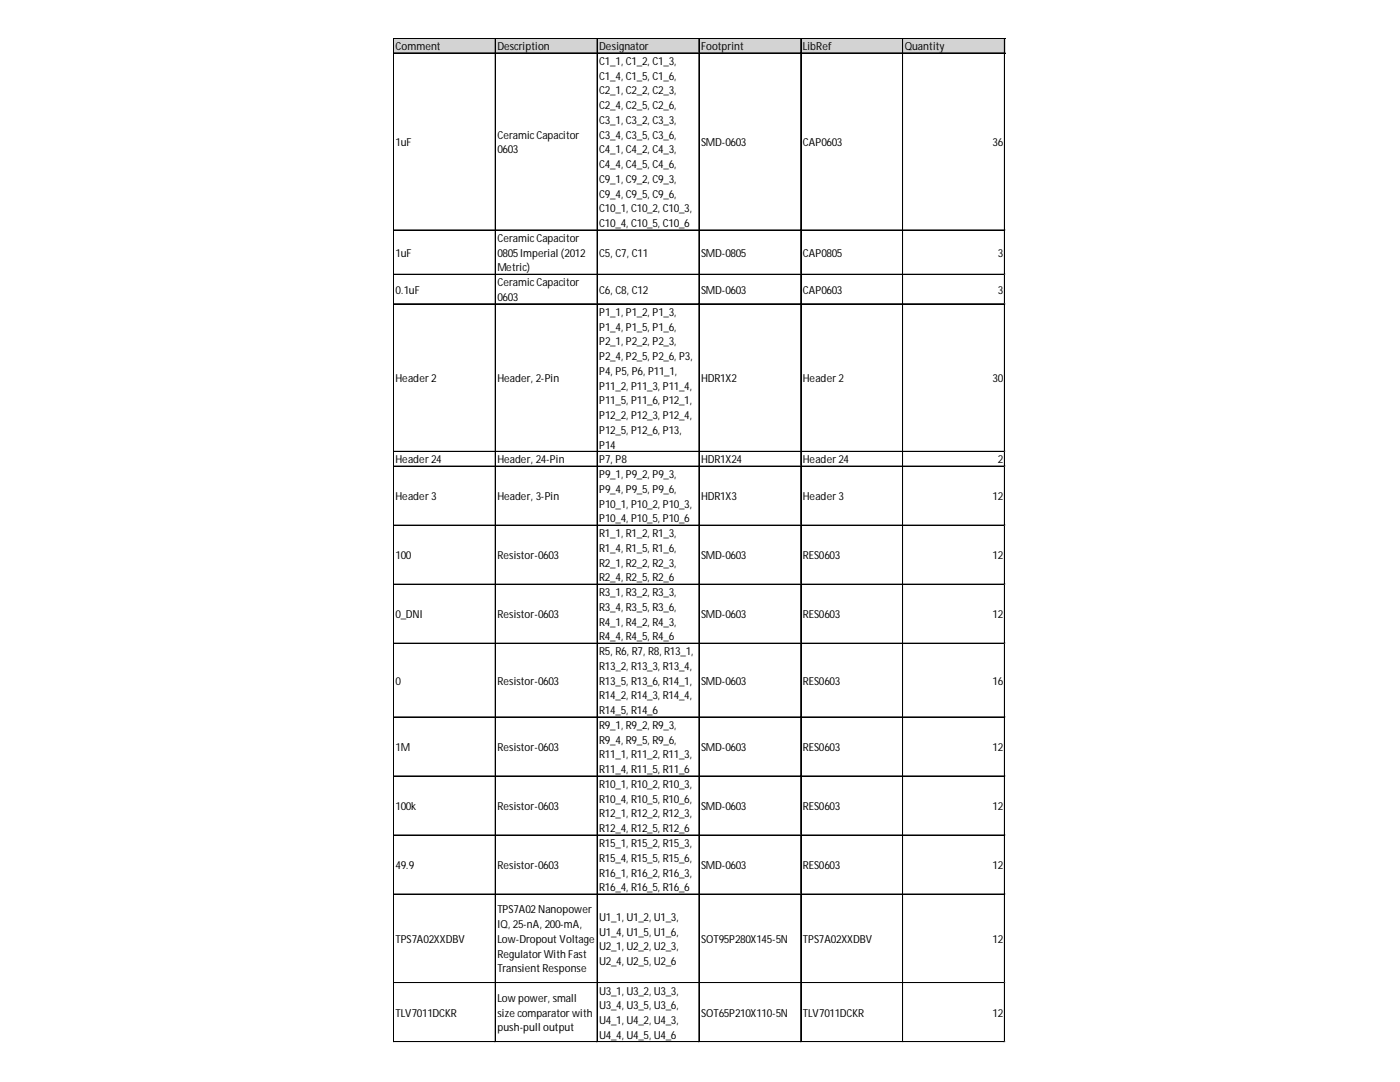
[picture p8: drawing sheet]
<svg xmlns="http://www.w3.org/2000/svg" width="279mm" height="216mm" viewBox="0 0 279 216" stroke-linecap="round" stroke-linejoin="round" font-family="sans-serif">
<defs><g id="words">
<g font-size="2.2">
<text x="78.9" y="10">Comment</text>
<text x="99.3" y="10">Description</text>
<text x="119.6" y="10">Designator</text>
<text x="139.9" y="10">Footprint</text>
<text x="160.2" y="10">LibRef</text>
<text x="180.6" y="10">Quantity</text>
<text x="119.6" y="12.9">C1_1, C1_2, C1_3,</text>
<text x="119.6" y="15.9">C1_4, C1_5, C1_6,</text>
<text x="119.6" y="18.8">C2_1, C2_2, C2_3,</text>
<text x="119.6" y="21.8">C2_4, C2_5, C2_6,</text>
<text x="78.9" y="29.1">1uF</text>
<text x="99.3" y="27.7">CeramicCapacitor</text>
<text x="119.6" y="24.7">C3_1, C3_2, C3_3,</text>
<text x="119.6" y="27.7">C3_4, C3_5, C3_6,</text>
<text x="139.9" y="29.1">SMD-0603</text>
<text x="160.2" y="29.1">CAP0603</text>
<text x="198.1" y="29.1">36</text>
<text x="99.3" y="30.6">0603</text>
<text x="119.6" y="30.6">C4_1, C4_2, C4_3,</text>
<text x="119.6" y="33.6">C4_4, C4_5, C4_6,</text>
<text x="119.6" y="36.5">C9_1, C9_2, C9_3,</text>
<text x="119.6" y="39.4">C9_4, C9_5, C9_6,</text>
<text x="119.6" y="42.4">C10_1, C10_2, C10_3,</text>
<text x="119.6" y="45.3">C10_4, C10_5, C10_6</text>
<text x="78.9" y="51.2">1uF</text>
<text x="99.3" y="48.3">CeramicCapacitor</text>
<text x="99.3" y="51.2">0805Imperial (2012</text>
<text x="119.6" y="51.2">C5, C7, C11</text>
<text x="139.9" y="51.2">SMD-0805</text>
<text x="160.2" y="51.2">CAP0805</text>
<text x="199.1" y="51.2">3</text>
<text x="78.9" y="58.6">0.1uF</text>
<text x="99.3" y="54.2">Metric)</text>
<text x="99.3" y="57.1">CeramicCapacitor</text>
<text x="119.6" y="58.6">C6, C8, C12</text>
<text x="139.9" y="58.6">SMD-0603</text>
<text x="160.2" y="58.6">CAP0603</text>
<text x="199.1" y="58.6">3</text>
<text x="99.3" y="60.1">0603</text>
<text x="119.6" y="63">P1_1, P1_2, P1_3,</text>
<text x="119.6" y="66">P1_4, P1_5, P1_6,</text>
<text x="119.6" y="68.9">P2_1, P2_2, P2_3,</text>
<text x="119.6" y="71.8">P2_4, P2_5, P2_6, P3,</text>
<text x="78.9" y="76.3">Header 2</text>
<text x="99.3" y="76.3">Header, 2-Pin</text>
<text x="119.6" y="74.8">P4, P5, P6, P11_1,</text>
<text x="119.6" y="77.7">P11_2, P11_3, P11_4,</text>
<text x="139.9" y="76.3">HDR1X2</text>
<text x="160.2" y="76.3">Header 2</text>
<text x="198.1" y="76.3">30</text>
<text x="119.6" y="80.7">P11_5, P11_6, P12_1,</text>
<text x="119.6" y="83.6">P12_2, P12_3, P12_4,</text>
<text x="119.6" y="86.6">P12_5, P12_6, P13,</text>
<text x="119.6" y="89.5">P14</text>
<text x="78.9" y="92.5">Header 24</text>
<text x="99.3" y="92.5">Header, 24-Pin</text>
<text x="119.6" y="92.5">P7, P8</text>
<text x="119.6" y="95.4">P9_1, P9_2, P9_3,</text>
<text x="139.9" y="92.5">HDR1X24</text>
<text x="160.2" y="92.5">Header 24</text>
<text x="199.1" y="92.5">2</text>
<text x="78.9" y="99.8">Header 3</text>
<text x="99.3" y="99.8">Header, 3-Pin</text>
<text x="119.6" y="98.3">P9_4, P9_5, P9_6,</text>
<text x="119.6" y="101.3">P10_1, P10_2, P10_3,</text>
<text x="139.9" y="99.8">HDR1X3</text>
<text x="160.2" y="99.8">Header 3</text>
<text x="198.1" y="99.8">12</text>
<text x="119.6" y="104.2">P10_4, P10_5, P10_6</text>
<text x="119.6" y="107.2">R1_1, R1_2, R1_3,</text>
<text x="78.9" y="111.6">100</text>
<text x="99.3" y="111.6">Resistor-0603</text>
<text x="119.6" y="110.1">R1_4, R1_5, R1_6,</text>
<text x="119.6" y="113.1">R2_1, R2_2, R2_3,</text>
<text x="139.9" y="111.6">SMD-0603</text>
<text x="160.2" y="111.6">RES0603</text>
<text x="198.1" y="111.6">12</text>
<text x="119.6" y="116">R2_4, R2_5, R2_6</text>
<text x="119.6" y="119">R3_1, R3_2, R3_3,</text>
<text x="78.9" y="123.4">0_DNI</text>
<text x="99.3" y="123.4">Resistor-0603</text>
<text x="119.6" y="121.9">R3_4, R3_5, R3_6,</text>
<text x="119.6" y="124.8">R4_1, R4_2, R4_3,</text>
<text x="139.9" y="123.4">SMD-0603</text>
<text x="160.2" y="123.4">RES0603</text>
<text x="198.1" y="123.4">12</text>
<text x="119.6" y="127.8">R4_4, R4_5, R4_6</text>
<text x="119.6" y="130.7">R5, R6, R7, R8, R13_1,</text>
<text x="78.9" y="136.6">0</text>
<text x="99.3" y="136.6">Resistor-0603</text>
<text x="119.6" y="133.7">R13_2, R13_3, R13_4,</text>
<text x="119.6" y="136.6">R13_5, R13_6, R14_1,</text>
<text x="139.9" y="136.6">SMD-0603</text>
<text x="160.2" y="136.6">RES0603</text>
<text x="198.1" y="136.6">16</text>
<text x="119.6" y="139.6">R14_2, R14_3, R14_4,</text>
<text x="119.6" y="142.5">R14_5, R14_6</text>
<text x="78.9" y="149.9">1M</text>
<text x="99.3" y="149.9">Resistor-0603</text>
<text x="119.6" y="145.5">R9_1, R9_2, R9_3,</text>
<text x="119.6" y="148.4">R9_4, R9_5, R9_6,</text>
<text x="139.9" y="149.9">SMD-0603</text>
<text x="160.2" y="149.9">RES0603</text>
<text x="198.1" y="149.9">12</text>
<text x="119.6" y="151.3">R11_1, R11_2, R11_3,</text>
<text x="119.6" y="154.3">R11_4, R11_5, R11_6</text>
<text x="78.9" y="161.6">100k</text>
<text x="99.3" y="161.6">Resistor-0603</text>
<text x="119.6" y="157.2">R10_1, R10_2, R10_3,</text>
<text x="119.6" y="160.2">R10_4, R10_5, R10_6,</text>
<text x="139.9" y="161.6">SMD-0603</text>
<text x="160.2" y="161.6">RES0603</text>
<text x="198.1" y="161.6">12</text>
<text x="119.6" y="163.1">R12_1, R12_2, R12_3,</text>
<text x="119.6" y="166.1">R12_4, R12_5, R12_6</text>
<text x="78.9" y="173.4">49.9</text>
<text x="99.3" y="173.4">Resistor-0603</text>
<text x="119.6" y="169">R15_1, R15_2, R15_3,</text>
<text x="119.6" y="172">R15_4, R15_5, R15_6,</text>
<text x="139.9" y="173.4">SMD-0603</text>
<text x="160.2" y="173.4">RES0603</text>
<text x="198.1" y="173.4">12</text>
<text x="119.6" y="174.9">R16_1, R16_2, R16_3,</text>
<text x="119.6" y="177.8">R16_4, R16_5, R16_6</text>
<text x="99.3" y="182.3">TPS7A02Nanopower</text>
<text x="99.3" y="185.2">IQ, 25-nA, 200-mA,</text>
<text x="119.6" y="183.7">U1_1, U1_2, U1_3,</text>
<text x="78.9" y="188.1">TPS7A02XXDBV</text>
<text x="99.3" y="188.1">Low-Dropout Voltage</text>
<text x="99.3" y="191.1">Regulator With Fast</text>
<text x="119.6" y="186.7">U1_4, U1_5, U1_6,</text>
<text x="119.6" y="189.6">U2_1, U2_2, U2_3,</text>
<text x="139.9" y="188.1">SOT95P280X145-5N</text>
<text x="160.2" y="188.1">TPS7A02XXDBV</text>
<text x="198.1" y="188.1">12</text>
<text x="99.3" y="194">Transient Response</text>
<text x="119.6" y="192.6">U2_4, U2_5, U2_6</text>
<text x="78.9" y="202.9">TLV7011DCKR</text>
<text x="99.3" y="199.9">Low power, small</text>
<text x="99.3" y="202.9">size comparator with</text>
<text x="119.6" y="198.5">U3_1, U3_2, U3_3,</text>
<text x="119.6" y="201.4">U3_4, U3_5, U3_6,</text>
<text x="139.9" y="202.9">SOT65P210X110-5N</text>
<text x="160.2" y="202.9">TLV7011DCKR</text>
<text x="198.1" y="202.9">12</text>
<text x="99.3" y="205.8">push-pull output</text>
<text x="119.6" y="204.3">U4_1, U4_2, U4_3,</text>
<text x="119.6" y="207.3">U4_4, U4_5, U4_6</text>
</g>
</g></defs>
<path d="M78.6 7.7h122v3h-122z" fill="#d3d3d3"/>
<g fill="none" stroke="#000" stroke-width=".2">
<path d="M78.5 7.6v200.4M78.6 7.6v200.4M78.7 7.6h121.9M78.7 7.7h121.9M78.7 10.6h121.9M98.8 7.8v200.2M98.9 7.8v200.2M119.2 7.8v200.2M139.5 7.8v200.2M159.8 7.8v200.2M159.9 7.8v200.2M180.1 7.8v200.2"/>
<path d="M180.2 7.8v200.2M200.4 7.8v200.2M200.5 7.8v200.2M78.7 45.9h121.9M78.7 46h121.9M78.7 54.7h121.9M78.7 54.8h121.9M78.7 60.6h121.9M78.7 60.7h121.9M78.7 90.1h121.9M78.7 93h121.9M78.7 93.1h121.9"/>
<path d="M78.7 104.8h121.9M78.7 104.9h121.9M78.7 116.6h121.9M78.7 128.3h121.9M78.7 128.4h121.9M78.7 143.1h121.9M78.7 154.8h121.9M78.7 154.9h121.9M78.7 166.6h121.9M78.7 166.7h121.9M78.7 178.4h121.9M78.7 178.5h121.9"/>
<path d="M78.7 196.1h121.9M78.7 207.8h121.9M78.7 207.9h121.9"/>
</g>
<path d="M78.5 208h.1" fill="none" stroke="#e0e0e0" stroke-width=".2"/>
<path d="M78.5 208h.2z" fill="#e0e0e0"/>
<path d="M98.8 208h.1" fill="none" stroke="#e0e0e0" stroke-width=".2"/>
<path d="M98.8 208h.2z" fill="#e0e0e0"/>
<path d="M119.2 208h.1" fill="none" stroke="#e0e0e0" stroke-width=".2"/>
<path d="M119.2 208h.1z" fill="#e0e0e0"/>
<path d="M139.5 208h.1" fill="none" stroke="#e0e0e0" stroke-width=".2"/>
<path d="M139.5 208h.1z" fill="#e0e0e0"/>
<path d="M159.8 208h.1" fill="none" stroke="#e0e0e0" stroke-width=".2"/>
<path d="M159.8 208h.1z" fill="#e0e0e0"/>
<path d="M180.1 208h.1" fill="none" stroke="#e0e0e0" stroke-width=".2"/>
<path d="M180.1 208h.2z" fill="#e0e0e0"/>
<path d="M200.4 208h.1" fill="none" stroke="#e0e0e0" stroke-width=".2"/>
<path d="M200.4 208h.2z" fill="#e0e0e0"/>
<path d="M200.6 45.9h.1" fill="none" stroke="#e0e0e0" stroke-width=".2"/>
<path d="M200.6 45.9v.1z" fill="#e0e0e0"/>
<path d="M200.6 54.7h.1" fill="none" stroke="#e0e0e0" stroke-width=".2"/>
<path d="M200.6 54.7v.2z" fill="#e0e0e0"/>
<path d="M200.6 60.6h.1" fill="none" stroke="#e0e0e0" stroke-width=".2"/>
<path d="M200.6 60.6v.2z" fill="#e0e0e0"/>
<path d="M200.6 90.1h.1" fill="none" stroke="#e0e0e0" stroke-width=".2"/>
<path d="M200.6 90.1v.1z" fill="#e0e0e0"/>
<path d="M200.6 93h.1" fill="none" stroke="#e0e0e0" stroke-width=".2"/>
<path d="M200.6 93v.1z" fill="#e0e0e0"/>
<path d="M200.6 104.8h.1" fill="none" stroke="#e0e0e0" stroke-width=".2"/>
<path d="M200.6 104.8v.1z" fill="#e0e0e0"/>
<path d="M200.6 116.6h.1" fill="none" stroke="#e0e0e0" stroke-width=".2"/>
<path d="M200.6 116.6v.1z" fill="#e0e0e0"/>
<path d="M200.6 128.3h.1" fill="none" stroke="#e0e0e0" stroke-width=".2"/>
<path d="M200.6 128.3v.2z" fill="#e0e0e0"/>
<path d="M200.6 143.1h.1" fill="none" stroke="#e0e0e0" stroke-width=".2"/>
<path d="M200.6 143.1v.1z" fill="#e0e0e0"/>
<path d="M200.6 154.8h.1" fill="none" stroke="#e0e0e0" stroke-width=".2"/>
<path d="M200.6 154.8v.2z" fill="#e0e0e0"/>
<path d="M200.6 166.6h.1" fill="none" stroke="#e0e0e0" stroke-width=".2"/>
<path d="M200.6 166.6v.2z" fill="#e0e0e0"/>
<path d="M200.6 178.4h.1" fill="none" stroke="#e0e0e0" stroke-width=".2"/>
<path d="M200.6 178.4v.1z" fill="#e0e0e0"/>
<path d="M200.6 196.1h.1" fill="none" stroke="#e0e0e0" stroke-width=".2"/>
<path d="M200.6 196.1v.1z" fill="#e0e0e0"/>
<path d="M200.6 207.8h.1" fill="none" stroke="#e0e0e0" stroke-width=".2"/>
<path d="M200.6 207.8v.2z" fill="#e0e0e0"/>
<use href="#words"/>
</svg>
